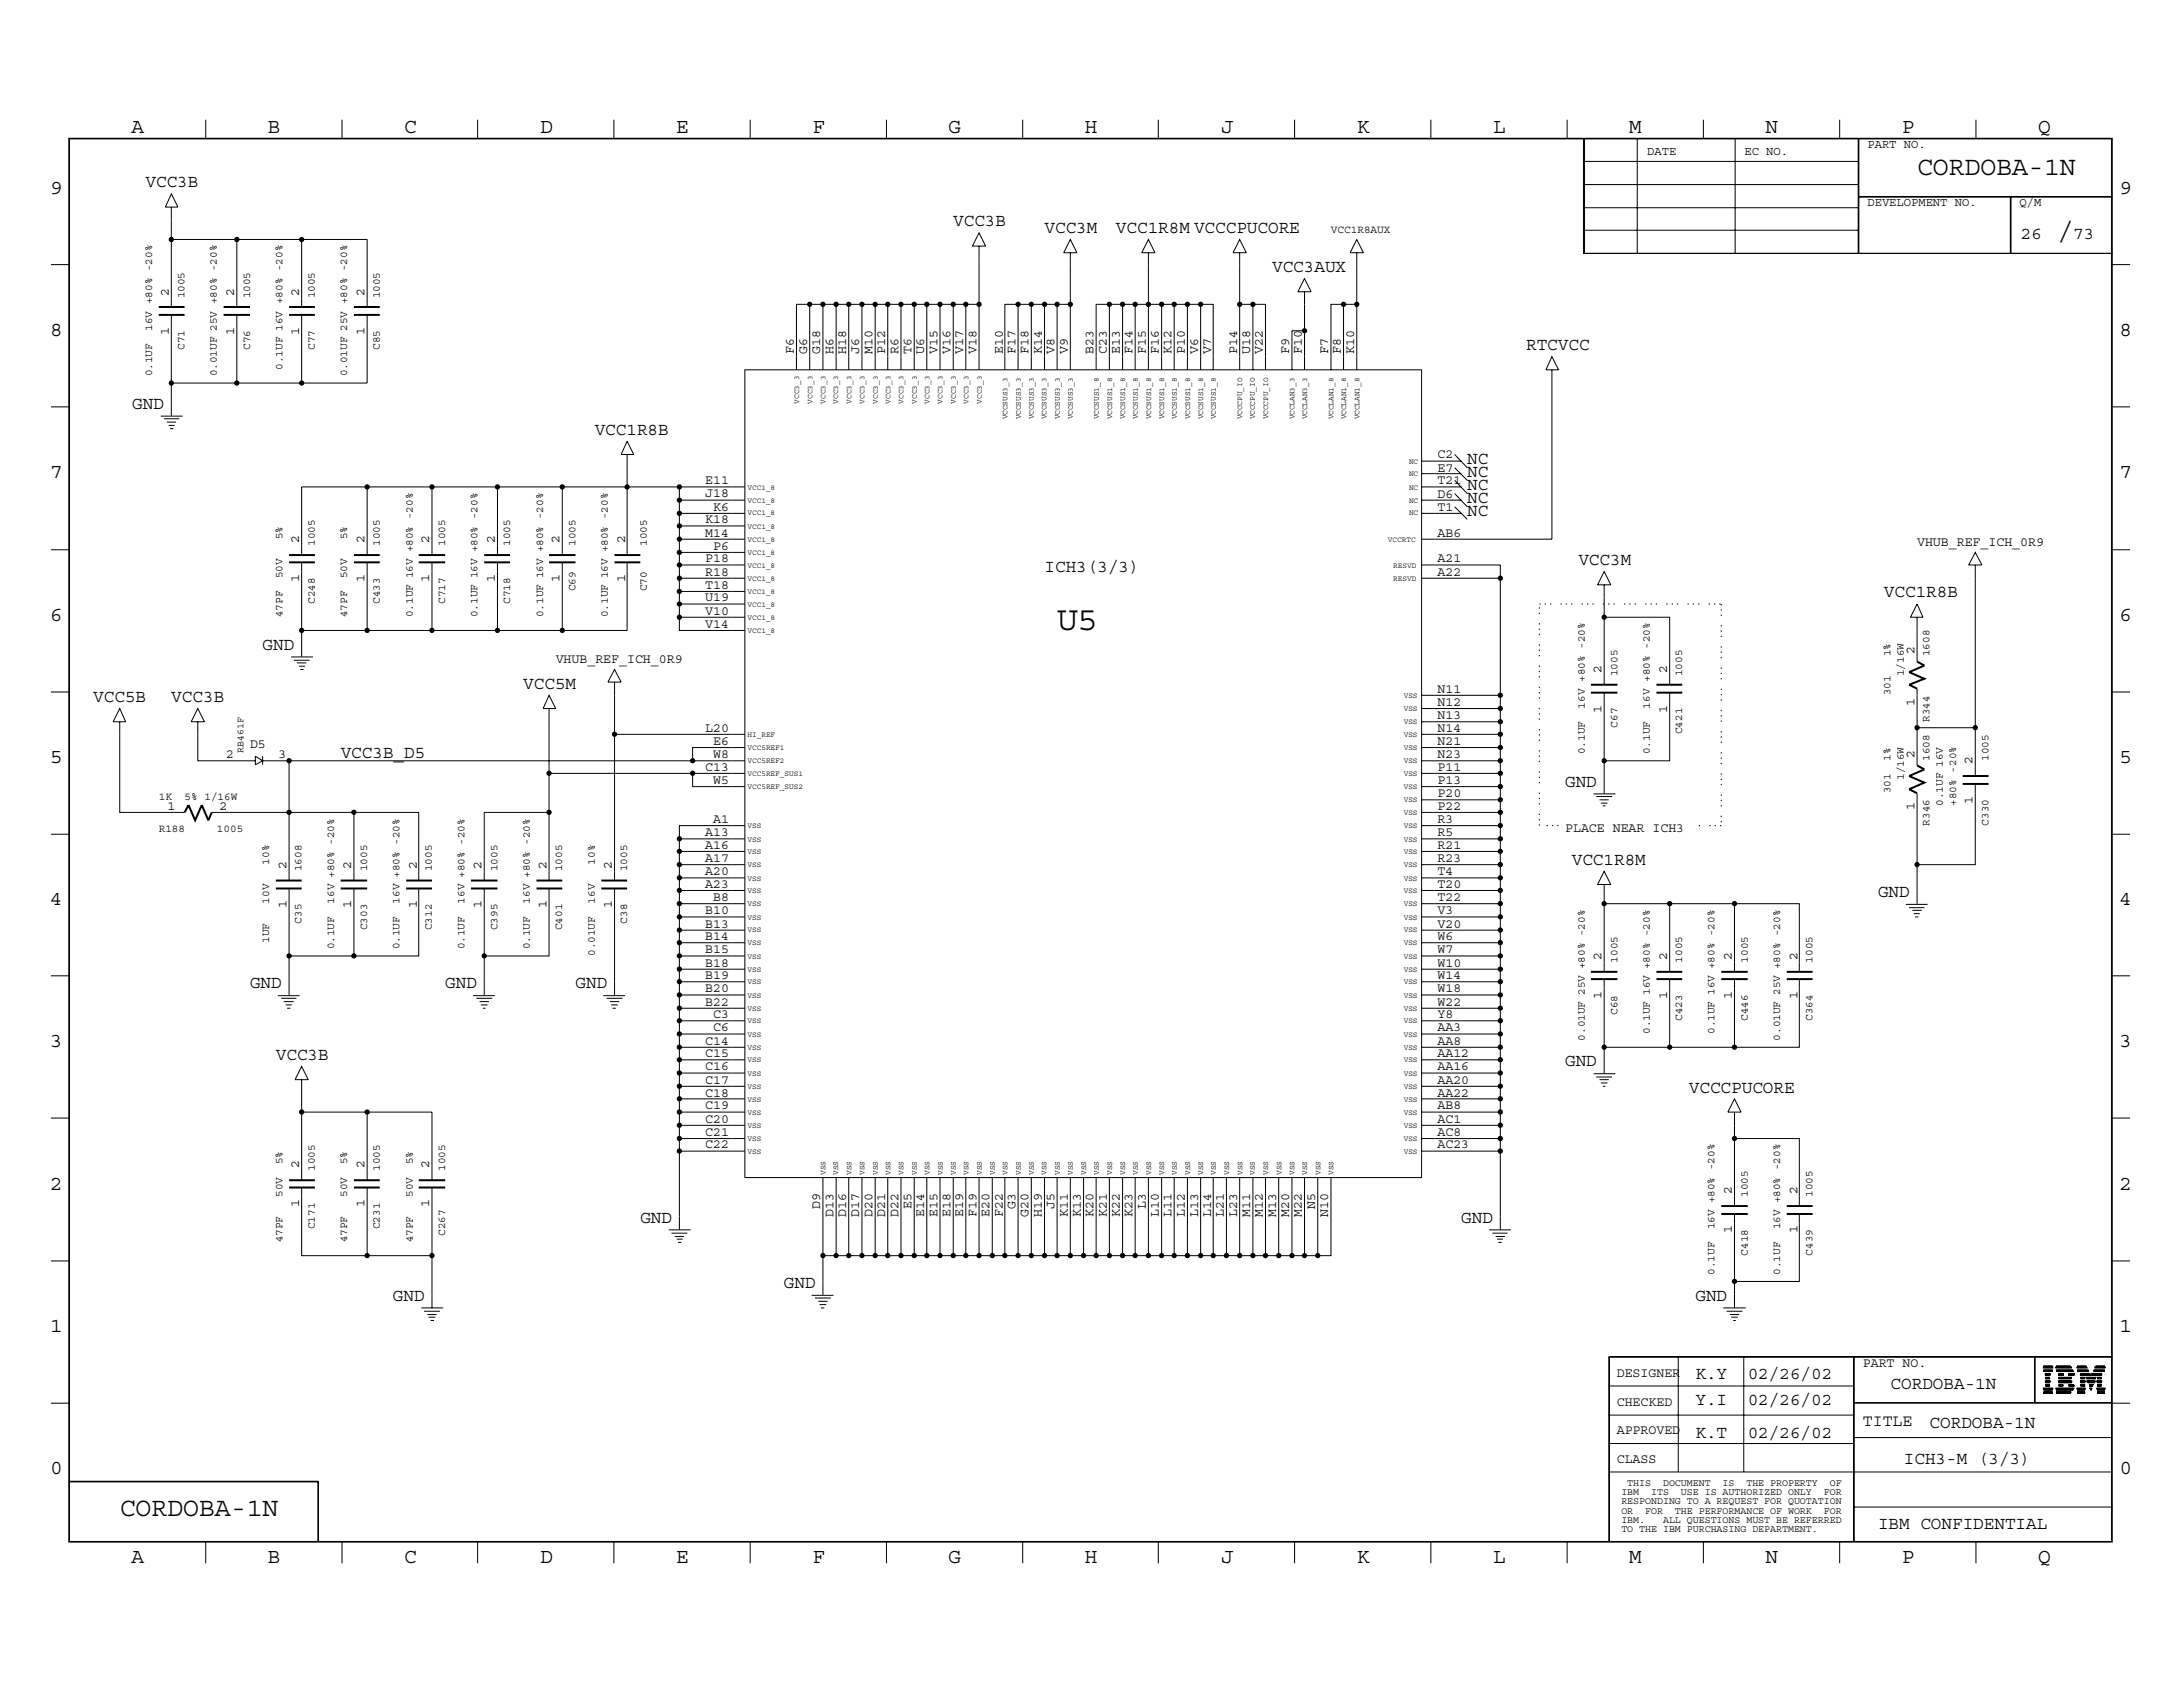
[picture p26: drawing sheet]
<svg xmlns="http://www.w3.org/2000/svg" width="279mm" height="216mm" viewBox="0 0 279 216" stroke-linecap="round" stroke-linejoin="round" font-family="sans-serif">
<defs><g id="words">
<text font-size="4.4" x="135.3" y="80.7">U5</text>
<g font-size="3.4">
<text x="245.4" y="22.4">CORDOBA-1N</text>
<text x="263.4" y="30.6">/</text>
<text x="15.3" y="194.1">CORDOBA-1N</text>
</g>
<g font-size="2.7">
<text x="16.8" y="17">A</text>
<text x="34.3" y="17">B</text>
<text x="51.7" y="17">C</text>
<text x="69.2" y="17">D</text>
<text x="86.5" y="17">E</text>
<text x="104" y="17">F</text>
<text x="121.4" y="17">G</text>
<text x="138.9" y="17">H</text>
<text x="156.3" y="17">J</text>
<text x="173.7" y="17">K</text>
<text x="191.1" y="17">L</text>
<text x="208.5" y="17">M</text>
<text x="226" y="17">N</text>
<text x="243.4" y="17">P</text>
<text x="260.9" y="17">Q</text>
<text x="6.4" y="24.8">9</text>
<text x="271.3" y="24.8">9</text>
<text x="6.4" y="43">8</text>
<text x="271.3" y="43">8</text>
<text x="6.4" y="61.2">7</text>
<text x="271.3" y="61.2">7</text>
<text x="6.4" y="79.4">6</text>
<text x="271.3" y="79.4">6</text>
<text x="6.4" y="97.6">5</text>
<text x="271.3" y="97.6">5</text>
<text x="6.4" y="115.8">4</text>
<text x="271.3" y="115.8">4</text>
<text x="6.4" y="134">3</text>
<text x="271.3" y="134">3</text>
<text x="6.4" y="152.2">2</text>
<text x="271.3" y="152.2">2</text>
<text x="6.4" y="170.4">1</text>
<text x="271.3" y="170.4">1</text>
<text x="6.4" y="188.6">0</text>
<text x="271.3" y="188.6">0</text>
<text x="16.8" y="200.1">A</text>
<text x="34.3" y="200.1">B</text>
<text x="51.7" y="200.1">C</text>
<text x="69.2" y="200.1">D</text>
<text x="86.5" y="200.1">E</text>
<text x="104" y="200.1">F</text>
<text x="121.4" y="200.1">G</text>
<text x="138.9" y="200.1">H</text>
<text x="156.3" y="200.1">J</text>
<text x="173.7" y="200.1">K</text>
<text x="191.1" y="200.1">L</text>
<text x="208.5" y="200.1">M</text>
<text x="226" y="200.1">N</text>
<text x="243.4" y="200.1">P</text>
<text x="260.9" y="200.1">Q</text>
</g>
<g font-size="2.3">
<text x="18.6" y="24">VCC3B</text>
<text x="122" y="29">VCC3B</text>
<text x="133.7" y="29.8">VCC3M</text>
<text x="142.8" y="29.8">VCC1R8M VCCCPUCORE</text>
<text x="162.8" y="34.8">VCC3AUX</text>
<text x="258.7" y="30.6">26</text>
<text x="265.3" y="30.6">73</text>
<text x="195.3" y="44.8">RTCVCC</text>
<text x="16.9" y="52.3">GND</text>
<text x="76.1" y="55.6">VCC1R8B</text>
<text x="187.8" y="59.4">NC</text>
<text x="187.8" y="61">NC</text>
<text x="187.8" y="64.4">NC</text>
<text x="187.8" y="62.7">NC</text>
<text x="187.8" y="66">NC</text>
<text x="133.7" y="73.2">ICH3(3/3)</text>
<text x="202" y="72.3">VCC3M</text>
<text x="241.1" y="76.5">VCC1R8B</text>
<text x="33.6" y="83.1">GND</text>
<text x="11.9" y="89.8">VCC5B</text>
<text x="21.9" y="89.8">VCC3B</text>
<text x="67" y="88.1">VCC5M</text>
<text x="43.6" y="97">VCC3B_D5</text>
<text x="200.3" y="100.7">GND</text>
<text x="201.2" y="110.7">VCC1R8M</text>
<text x="240.4" y="114.8">GND</text>
<text x="32" y="126.5">GND</text>
<text x="57" y="126.5">GND</text>
<text x="73.7" y="126.5">GND</text>
<text x="35.3" y="135.6">VCC3B</text>
<text x="200.3" y="136.5">GND</text>
<text x="216.2" y="139.9">VCCCPUCORE</text>
<text x="82" y="156.5">GND</text>
<text x="187" y="156.5">GND</text>
<text x="50.3" y="166.5">GND</text>
<text x="100.3" y="164.8">GND</text>
<text x="217" y="166.5">GND</text>
<text x="217" y="176.5">K.Y</text>
<text x="217" y="179.8">Y.I</text>
<text x="223.7" y="176.5">02/26/02</text>
<text x="223.7" y="179.8">02/26/02</text>
<text x="242" y="177.7">CORDOBA-1N</text>
<text x="217" y="184">K.T</text>
<text x="223.7" y="184">02/26/02</text>
<text x="247" y="182.7">CORDOBA-1N</text>
<text x="243.7" y="187.4">ICH3-M (3/3)</text>
<text x="240.4" y="195.7">IBM CONFIDENTIAL</text>
</g>
<text font-size="2.1" x="238.4" y="182.5">TITLE</text>
<g font-size="1.7">
<text x="21.6" y="37.8" transform="rotate(-90 21.6 37.8)">2</text>
<text x="30" y="37.8" transform="rotate(-90 30 37.8)">2</text>
<text x="38.3" y="37.8" transform="rotate(-90 38.3 37.8)">2</text>
<text x="46.7" y="37.8" transform="rotate(-90 46.7 37.8)">2</text>
<text x="21.6" y="42.8" transform="rotate(-90 21.6 42.8)">1</text>
<text x="30" y="42.8" transform="rotate(-90 30 42.8)">1</text>
<text x="38.3" y="42.8" transform="rotate(-90 38.3 42.8)">1</text>
<text x="46.7" y="42.8" transform="rotate(-90 46.7 42.8)">1</text>
<text x="101.6" y="45.3" transform="rotate(-90 101.6 45.3)">F6</text>
<text x="103.3" y="45.3" transform="rotate(-90 103.3 45.3)">G6</text>
<text x="105" y="45.3" transform="rotate(-90 105 45.3)">G18</text>
<text x="106.7" y="45.3" transform="rotate(-90 106.7 45.3)">H6</text>
<text x="108.3" y="45.3" transform="rotate(-90 108.3 45.3)">H18</text>
<text x="110" y="45.3" transform="rotate(-90 110 45.3)">J6</text>
<text x="111.7" y="45.3" transform="rotate(-90 111.7 45.3)">M10</text>
<text x="113.3" y="45.3" transform="rotate(-90 113.3 45.3)">P12</text>
<text x="115" y="45.3" transform="rotate(-90 115 45.3)">R6</text>
<text x="116.7" y="45.3" transform="rotate(-90 116.7 45.3)">T6</text>
<text x="118.3" y="45.3" transform="rotate(-90 118.3 45.3)">U6</text>
<text x="120" y="45.3" transform="rotate(-90 120 45.3)">V15</text>
<text x="121.7" y="45.3" transform="rotate(-90 121.7 45.3)">V16</text>
<text x="123.3" y="45.3" transform="rotate(-90 123.3 45.3)">V17</text>
<text x="125" y="45.3" transform="rotate(-90 125 45.3)">V18</text>
<text x="128.4" y="45.3" transform="rotate(-90 128.4 45.3)">E10</text>
<text x="130" y="45.3" transform="rotate(-90 130 45.3)">F17</text>
<text x="131.7" y="45.3" transform="rotate(-90 131.7 45.3)">F18</text>
<text x="133.3" y="45.3" transform="rotate(-90 133.3 45.3)">K14</text>
<text x="135" y="45.3" transform="rotate(-90 135 45.3)">V8</text>
<text x="136.7" y="45.3" transform="rotate(-90 136.7 45.3)">V9</text>
<text x="140" y="45.3" transform="rotate(-90 140 45.3)">B23</text>
<text x="141.6" y="45.3" transform="rotate(-90 141.6 45.3)">C23</text>
<text x="143.3" y="45.3" transform="rotate(-90 143.3 45.3)">E13</text>
<text x="144.9" y="45.3" transform="rotate(-90 144.9 45.3)">F14</text>
<text x="146.6" y="45.3" transform="rotate(-90 146.6 45.3)">F15</text>
<text x="148.3" y="45.3" transform="rotate(-90 148.3 45.3)">F16</text>
<text x="149.9" y="45.3" transform="rotate(-90 149.9 45.3)">K12</text>
<text x="151.6" y="45.3" transform="rotate(-90 151.6 45.3)">P10</text>
<text x="153.3" y="45.3" transform="rotate(-90 153.3 45.3)">V6</text>
<text x="155" y="45.3" transform="rotate(-90 155 45.3)">V7</text>
<text x="158.3" y="45.3" transform="rotate(-90 158.3 45.3)">P14</text>
<text x="160" y="45.3" transform="rotate(-90 160 45.3)">U18</text>
<text x="161.6" y="45.3" transform="rotate(-90 161.6 45.3)">V22</text>
<text x="165" y="45.3" transform="rotate(-90 165 45.3)">F9</text>
<text x="166.6" y="45.3" transform="rotate(-90 166.6 45.3)">F10</text>
<text x="170" y="45.3" transform="rotate(-90 170 45.3)">F7</text>
<text x="171.6" y="45.3" transform="rotate(-90 171.6 45.3)">F8</text>
<text x="173.3" y="45.3" transform="rotate(-90 173.3 45.3)">K10</text>
<text x="184" y="58.7">C2</text>
<text x="90.3" y="62">E11</text>
<text x="90.3" y="63.7">J18</text>
<text x="91.3" y="65.4">K6</text>
<text x="184" y="65.4">T1</text>
<text x="184" y="62">T21</text>
<text x="184" y="60.4">E7</text>
<text x="184" y="63.7">D6</text>
<text x="38.3" y="69.5" transform="rotate(-90 38.3 69.5)">2</text>
<text x="46.7" y="69.5" transform="rotate(-90 46.7 69.5)">2</text>
<text x="54.9" y="69.5" transform="rotate(-90 54.9 69.5)">2</text>
<text x="63.3" y="69.5" transform="rotate(-90 63.3 69.5)">2</text>
<text x="71.6" y="69.5" transform="rotate(-90 71.6 69.5)">2</text>
<text x="80" y="69.5" transform="rotate(-90 80 69.5)">2</text>
<text x="90.3" y="72">P18</text>
<text x="90.3" y="68.7">M14</text>
<text x="90.3" y="67">K18</text>
<text x="91.3" y="70.4">P6</text>
<text x="184" y="72">A21</text>
<text x="184" y="68.7">AB6</text>
<text x="245.4" y="69.8">VHUB_REF_ICH_0R9</text>
<text x="38.3" y="74.5" transform="rotate(-90 38.3 74.5)">1</text>
<text x="46.7" y="74.5" transform="rotate(-90 46.7 74.5)">1</text>
<text x="54.9" y="74.5" transform="rotate(-90 54.9 74.5)">1</text>
<text x="63.3" y="74.5" transform="rotate(-90 63.3 74.5)">1</text>
<text x="71.6" y="74.5" transform="rotate(-90 71.6 74.5)">1</text>
<text x="80" y="74.5" transform="rotate(-90 80 74.5)">1</text>
<text x="90.3" y="73.7">R18</text>
<text x="90.3" y="75.4">T18</text>
<text x="90.3" y="77">U19</text>
<text x="184" y="73.7">A22</text>
<text x="90.3" y="80.3">V14</text>
<text x="90.3" y="78.7">V10</text>
<text x="245" y="83.7" transform="rotate(-90 245 83.7)">2</text>
<text x="71.1" y="84.8">VHUB_REF_ICH_0R9</text>
<text x="184" y="88.6">N11</text>
<text x="205" y="86.2" transform="rotate(-90 205 86.2)">2</text>
<text x="213.4" y="86.2" transform="rotate(-90 213.4 86.2)">2</text>
<text x="32" y="95.7">D5</text>
<text x="90.3" y="93.6">L20</text>
<text x="91.3" y="95.3">E6</text>
<text x="184" y="95.3">N21</text>
<text x="184" y="92">N13</text>
<text x="184" y="90.3">N12</text>
<text x="184" y="93.6">N14</text>
<text x="205" y="91.2" transform="rotate(-90 205 91.2)">1</text>
<text x="213.4" y="91.2" transform="rotate(-90 213.4 91.2)">1</text>
<text x="245" y="90.3" transform="rotate(-90 245 90.3)">1</text>
<text x="29" y="97">2</text>
<text x="35.6" y="97">3</text>
<text x="90.3" y="98.6">C13</text>
<text x="91.3" y="100.3">W5</text>
<text x="91.3" y="97">W8</text>
<text x="184" y="97">N23</text>
<text x="184" y="98.6">P11</text>
<text x="184" y="100.3">P13</text>
<text x="245" y="97" transform="rotate(-90 245 97)">2</text>
<text x="252.5" y="97.8" transform="rotate(-90 252.5 97.8)">2</text>
<text x="21.4" y="103.6">1</text>
<text x="28.1" y="103.6">2</text>
<text x="90.3" y="107">A13</text>
<text x="91.3" y="105.3">A1</text>
<text x="184" y="105.3">R3</text>
<text x="184" y="107">R5</text>
<text x="184" y="103.6">P22</text>
<text x="184" y="102">P20</text>
<text x="200.3" y="106.5">PLACE NEAR ICH3</text>
<text x="245" y="103.7" transform="rotate(-90 245 103.7)">1</text>
<text x="252.5" y="102.9" transform="rotate(-90 252.5 102.9)">1</text>
<text x="36.7" y="111.2" transform="rotate(-90 36.7 111.2)">2</text>
<text x="45" y="111.2" transform="rotate(-90 45 111.2)">2</text>
<text x="53.3" y="111.2" transform="rotate(-90 53.3 111.2)">2</text>
<text x="61.6" y="111.2" transform="rotate(-90 61.6 111.2)">2</text>
<text x="69.9" y="111.2" transform="rotate(-90 69.9 111.2)">2</text>
<text x="78.3" y="111.2" transform="rotate(-90 78.3 111.2)">2</text>
<text x="90.3" y="113.7">A23</text>
<text x="90.3" y="110.3">A17</text>
<text x="90.3" y="108.6">A16</text>
<text x="90.3" y="112">A20</text>
<text x="184" y="112">T4</text>
<text x="184" y="108.6">R21</text>
<text x="184" y="110.3">R23</text>
<text x="184" y="113.7">T20</text>
<text x="36.7" y="116.2" transform="rotate(-90 36.7 116.2)">1</text>
<text x="45" y="116.2" transform="rotate(-90 45 116.2)">1</text>
<text x="53.3" y="116.2" transform="rotate(-90 53.3 116.2)">1</text>
<text x="61.6" y="116.2" transform="rotate(-90 61.6 116.2)">1</text>
<text x="69.9" y="116.2" transform="rotate(-90 69.9 116.2)">1</text>
<text x="78.3" y="116.2" transform="rotate(-90 78.3 116.2)">1</text>
<text x="90.3" y="117">B10</text>
<text x="90.3" y="118.7">B13</text>
<text x="91.3" y="115.3">B8</text>
<text x="184" y="117">V3</text>
<text x="184" y="118.7">V20</text>
<text x="184" y="115.3">T22</text>
<text x="90.3" y="120.3">B14</text>
<text x="90.3" y="123.7">B18</text>
<text x="90.3" y="122">B15</text>
<text x="90.3" y="125.3">B19</text>
<text x="184" y="120.3">W6</text>
<text x="184" y="122">W7</text>
<text x="184" y="123.7">W10</text>
<text x="184" y="125.3">W14</text>
<text x="205" y="122.9" transform="rotate(-90 205 122.9)">2</text>
<text x="213.4" y="122.9" transform="rotate(-90 213.4 122.9)">2</text>
<text x="221.7" y="122.9" transform="rotate(-90 221.7 122.9)">2</text>
<text x="230" y="122.9" transform="rotate(-90 230 122.9)">2</text>
<text x="90.3" y="128.7">B22</text>
<text x="90.3" y="127">B20</text>
<text x="91.3" y="132">C6</text>
<text x="91.3" y="130.3">C3</text>
<text x="184" y="128.7">W22</text>
<text x="184" y="132">AA3</text>
<text x="184" y="130.3">Y8</text>
<text x="184" y="127">W18</text>
<text x="205" y="127.8" transform="rotate(-90 205 127.8)">1</text>
<text x="213.4" y="127.8" transform="rotate(-90 213.4 127.8)">1</text>
<text x="221.7" y="127.8" transform="rotate(-90 221.7 127.8)">1</text>
<text x="230" y="127.8" transform="rotate(-90 230 127.8)">1</text>
<text x="90.3" y="135.3">C15</text>
<text x="90.3" y="133.7">C14</text>
<text x="90.3" y="137">C16</text>
<text x="184" y="133.7">AA8</text>
<text x="184" y="135.3">AA12</text>
<text x="184" y="137">AA16</text>
<text x="90.3" y="138.7">C17</text>
<text x="90.3" y="142">C19</text>
<text x="90.3" y="140.4">C18</text>
<text x="90.3" y="143.7">C20</text>
<text x="184" y="140.4">AA22</text>
<text x="184" y="143.7">AC1</text>
<text x="184" y="138.7">AA20</text>
<text x="184" y="142">AB8</text>
<text x="38.3" y="149.5" transform="rotate(-90 38.3 149.5)">2</text>
<text x="46.7" y="149.5" transform="rotate(-90 46.7 149.5)">2</text>
<text x="54.9" y="149.5" transform="rotate(-90 54.9 149.5)">2</text>
<text x="90.3" y="145.4">C21</text>
<text x="90.3" y="147">C22</text>
<text x="184" y="147">AC23</text>
<text x="184" y="145.4">AC8</text>
<text x="38.3" y="154.5" transform="rotate(-90 38.3 154.5)">1</text>
<text x="46.7" y="154.5" transform="rotate(-90 46.7 154.5)">1</text>
<text x="54.9" y="154.5" transform="rotate(-90 54.9 154.5)">1</text>
<text x="105" y="154.7" transform="rotate(-90 105 154.7)">D9</text>
<text x="106.7" y="155.7" transform="rotate(-90 106.7 155.7)">D13</text>
<text x="108.3" y="155.7" transform="rotate(-90 108.3 155.7)">D16</text>
<text x="110" y="155.7" transform="rotate(-90 110 155.7)">D17</text>
<text x="111.7" y="155.7" transform="rotate(-90 111.7 155.7)">D20</text>
<text x="113.3" y="155.7" transform="rotate(-90 113.3 155.7)">D21</text>
<text x="115" y="155.7" transform="rotate(-90 115 155.7)">D22</text>
<text x="116.7" y="154.7" transform="rotate(-90 116.7 154.7)">E5</text>
<text x="118.3" y="155.7" transform="rotate(-90 118.3 155.7)">E14</text>
<text x="120" y="155.7" transform="rotate(-90 120 155.7)">E15</text>
<text x="121.7" y="155.7" transform="rotate(-90 121.7 155.7)">E18</text>
<text x="123.3" y="155.7" transform="rotate(-90 123.3 155.7)">E19</text>
<text x="125" y="155.7" transform="rotate(-90 125 155.7)">F19</text>
<text x="126.7" y="155.7" transform="rotate(-90 126.7 155.7)">E20</text>
<text x="128.4" y="155.7" transform="rotate(-90 128.4 155.7)">F22</text>
<text x="130" y="154.7" transform="rotate(-90 130 154.7)">G3</text>
<text x="131.7" y="155.7" transform="rotate(-90 131.7 155.7)">G20</text>
<text x="133.3" y="155.7" transform="rotate(-90 133.3 155.7)">H19</text>
<text x="135" y="154.7" transform="rotate(-90 135 154.7)">J5</text>
<text x="136.7" y="155.7" transform="rotate(-90 136.7 155.7)">K11</text>
<text x="138.3" y="155.7" transform="rotate(-90 138.3 155.7)">K13</text>
<text x="140" y="155.7" transform="rotate(-90 140 155.7)">K20</text>
<text x="141.6" y="155.7" transform="rotate(-90 141.6 155.7)">K21</text>
<text x="143.3" y="155.7" transform="rotate(-90 143.3 155.7)">K22</text>
<text x="144.9" y="155.7" transform="rotate(-90 144.9 155.7)">K23</text>
<text x="146.6" y="154.7" transform="rotate(-90 146.6 154.7)">L3</text>
<text x="148.3" y="155.7" transform="rotate(-90 148.3 155.7)">L10</text>
<text x="149.9" y="155.7" transform="rotate(-90 149.9 155.7)">L11</text>
<text x="151.6" y="155.7" transform="rotate(-90 151.6 155.7)">L12</text>
<text x="153.3" y="155.7" transform="rotate(-90 153.3 155.7)">L13</text>
<text x="155" y="155.7" transform="rotate(-90 155 155.7)">L14</text>
<text x="156.6" y="155.7" transform="rotate(-90 156.6 155.7)">L21</text>
<text x="158.3" y="155.7" transform="rotate(-90 158.3 155.7)">L23</text>
<text x="160" y="155.7" transform="rotate(-90 160 155.7)">M11</text>
<text x="161.6" y="155.7" transform="rotate(-90 161.6 155.7)">M12</text>
<text x="163.3" y="155.7" transform="rotate(-90 163.3 155.7)">M13</text>
<text x="165" y="155.7" transform="rotate(-90 165 155.7)">M20</text>
<text x="166.6" y="155.7" transform="rotate(-90 166.6 155.7)">M22</text>
<text x="168.3" y="154.7" transform="rotate(-90 168.3 154.7)">N5</text>
<text x="170" y="155.7" transform="rotate(-90 170 155.7)">N10</text>
<text x="221.7" y="152.8" transform="rotate(-90 221.7 152.8)">2</text>
<text x="230" y="152.8" transform="rotate(-90 230 152.8)">2</text>
<text x="221.7" y="157.8" transform="rotate(-90 221.7 157.8)">1</text>
<text x="230" y="157.8" transform="rotate(-90 230 157.8)">1</text>
<text x="206.9" y="176.3">DESIGNER</text>
<text x="206.9" y="179.9">CHECKED</text>
<text x="238.4" y="175">PART NO.</text>
<text x="206.9" y="183.6">APPROVED</text>
<text x="206.9" y="187.3">CLASS</text>
</g>
<g font-size="1.6">
<text x="210.8" y="19.8">DATE</text>
<text x="223.3" y="19.8">EC NO.</text>
<text x="239" y="18.9">PART NO.</text>
<text x="239" y="26.4">DEVELOPMENT NO.</text>
<text x="258.5" y="26.4">Q/M</text>
</g>
<g font-size="1.4">
<text x="170.3" y="29.8">VCC1R8AUX</text>
<text x="23.6" y="38.2" transform="rotate(-90 23.6 38.2)">1005</text>
<text x="32" y="38.2" transform="rotate(-90 32 38.2)">1005</text>
<text x="40.3" y="38.2" transform="rotate(-90 40.3 38.2)">1005</text>
<text x="48.6" y="38.2" transform="rotate(-90 48.6 38.2)">1005</text>
<text x="19.5" y="42.3" transform="rotate(-90 19.5 42.3)">16V +80% -20%</text>
<text x="23.6" y="44.8" transform="rotate(-90 23.6 44.8)">C71</text>
<text x="32" y="44.8" transform="rotate(-90 32 44.8)">C76</text>
<text x="36.2" y="47.3" transform="rotate(-90 36.2 47.3)">0.1UF 16V +80% -20%</text>
<text x="40.3" y="44.8" transform="rotate(-90 40.3 44.8)">C77</text>
<text x="48.6" y="44.8" transform="rotate(-90 48.6 44.8)">C85</text>
<text x="19.5" y="48.2" transform="rotate(-90 19.5 48.2)">0.1UF</text>
<text x="27.8" y="48.2" transform="rotate(-90 27.8 48.2)">0.01UF 25V +80% -20%</text>
<text x="44.4" y="48.2" transform="rotate(-90 44.4 48.2)">0.01UF 25V +80% -20%</text>
<text x="36.2" y="69" transform="rotate(-90 36.2 69)">5%</text>
<text x="40.3" y="69.9" transform="rotate(-90 40.3 69.9)">1005</text>
<text x="44.4" y="69" transform="rotate(-90 44.4 69)">5%</text>
<text x="48.6" y="69.9" transform="rotate(-90 48.6 69.9)">1005</text>
<text x="57" y="69.9" transform="rotate(-90 57 69.9)">1005</text>
<text x="65.3" y="69.9" transform="rotate(-90 65.3 69.9)">1005</text>
<text x="73.7" y="69.9" transform="rotate(-90 73.7 69.9)">1005</text>
<text x="82.8" y="69.9" transform="rotate(-90 82.8 69.9)">1005</text>
<text x="36.2" y="74" transform="rotate(-90 36.2 74)">50V</text>
<text x="40.3" y="77.3" transform="rotate(-90 40.3 77.3)">C248</text>
<text x="44.4" y="74" transform="rotate(-90 44.4 74)">50V</text>
<text x="48.6" y="77.3" transform="rotate(-90 48.6 77.3)">C433</text>
<text x="57" y="77.3" transform="rotate(-90 57 77.3)">C717</text>
<text x="65.3" y="77.3" transform="rotate(-90 65.3 77.3)">C718</text>
<text x="73.7" y="75.7" transform="rotate(-90 73.7 75.7)">C69</text>
<text x="82.8" y="75.7" transform="rotate(-90 82.8 75.7)">C70</text>
<text x="36.2" y="79" transform="rotate(-90 36.2 79)">47PF</text>
<text x="44.4" y="79" transform="rotate(-90 44.4 79)">47PF</text>
<text x="52.8" y="79" transform="rotate(-90 52.8 79)">0.1UF 16V +80% -20%</text>
<text x="61.1" y="79" transform="rotate(-90 61.1 79)">0.1UF 16V +80% -20%</text>
<text x="69.5" y="79" transform="rotate(-90 69.5 79)">0.1UF 16V +80% -20%</text>
<text x="77.8" y="79" transform="rotate(-90 77.8 79)">0.1UF 16V +80% -20%</text>
<text x="242" y="84" transform="rotate(-90 242 84)">1%</text>
<text x="247" y="84" transform="rotate(-90 247 84)">1608</text>
<text x="207" y="86.5" transform="rotate(-90 207 86.5)">1005</text>
<text x="215.3" y="86.5" transform="rotate(-90 215.3 86.5)">1005</text>
<text x="242" y="89" transform="rotate(-90 242 89)">301</text>
<text x="243.7" y="86.5" transform="rotate(-90 243.7 86.5)">1/16W</text>
<text x="202.9" y="90.7" transform="rotate(-90 202.9 90.7)">16V +80% -20%</text>
<text x="207" y="93.1" transform="rotate(-90 207 93.1)">C67</text>
<text x="211.2" y="90.7" transform="rotate(-90 211.2 90.7)">16V +80% -20%</text>
<text x="215.3" y="94" transform="rotate(-90 215.3 94)">C421</text>
<text x="247" y="92.4" transform="rotate(-90 247 92.4)">R344</text>
<text x="202.9" y="96.5" transform="rotate(-90 202.9 96.5)">0.1UF</text>
<text x="211.2" y="96.5" transform="rotate(-90 211.2 96.5)">0.1UF</text>
<text x="242" y="101.5" transform="rotate(-90 242 101.5)">301</text>
<text x="242" y="97.4" transform="rotate(-90 242 97.4)">1%</text>
<text x="243.7" y="99.8" transform="rotate(-90 243.7 99.8)">1/16W</text>
<text x="247" y="97.4" transform="rotate(-90 247 97.4)">1608</text>
<text x="254.5" y="97.4" transform="rotate(-90 254.5 97.4)">1005</text>
<text x="20.3" y="102.4">1K</text>
<text x="20.3" y="106.5">R188</text>
<text x="23.6" y="102.4">5% 1/16W</text>
<text x="27.8" y="106.5">1005</text>
<text x="247" y="105.7" transform="rotate(-90 247 105.7)">R346</text>
<text x="248.7" y="103.1" transform="rotate(-90 248.7 103.1)">0.1UF 16V</text>
<text x="250.4" y="103.1" transform="rotate(-90 250.4 103.1)">+80% -20%</text>
<text x="254.5" y="105.7" transform="rotate(-90 254.5 105.7)">C330</text>
<text x="34.5" y="110.7" transform="rotate(-90 34.5 110.7)">10%</text>
<text x="38.6" y="111.5" transform="rotate(-90 38.6 111.5)">1608</text>
<text x="47" y="111.5" transform="rotate(-90 47 111.5)">1005</text>
<text x="55.3" y="111.5" transform="rotate(-90 55.3 111.5)">1005</text>
<text x="63.7" y="111.5" transform="rotate(-90 63.7 111.5)">1005</text>
<text x="72" y="111.5" transform="rotate(-90 72 111.5)">1005</text>
<text x="76.1" y="110.7" transform="rotate(-90 76.1 110.7)">10%</text>
<text x="80.3" y="111.5" transform="rotate(-90 80.3 111.5)">1005</text>
<text x="34.5" y="115.7" transform="rotate(-90 34.5 115.7)">10V</text>
<text x="38.6" y="118.2" transform="rotate(-90 38.6 118.2)">C35</text>
<text x="42.8" y="115.7" transform="rotate(-90 42.8 115.7)">16V +80% -20%</text>
<text x="47" y="119" transform="rotate(-90 47 119)">C303</text>
<text x="51.1" y="115.7" transform="rotate(-90 51.1 115.7)">16V +80% -20%</text>
<text x="55.3" y="119" transform="rotate(-90 55.3 119)">C312</text>
<text x="59.4" y="115.7" transform="rotate(-90 59.4 115.7)">16V +80% -20%</text>
<text x="63.7" y="119" transform="rotate(-90 63.7 119)">C395</text>
<text x="67.8" y="115.7" transform="rotate(-90 67.8 115.7)">16V +80% -20%</text>
<text x="72" y="119" transform="rotate(-90 72 119)">C401</text>
<text x="76.1" y="115.7" transform="rotate(-90 76.1 115.7)">16V</text>
<text x="80.3" y="118.2" transform="rotate(-90 80.3 118.2)">C38</text>
<text x="34.5" y="120.6" transform="rotate(-90 34.5 120.6)">1UF</text>
<text x="42.8" y="121.5" transform="rotate(-90 42.8 121.5)">0.1UF</text>
<text x="51.1" y="121.5" transform="rotate(-90 51.1 121.5)">0.1UF</text>
<text x="59.4" y="121.5" transform="rotate(-90 59.4 121.5)">0.1UF</text>
<text x="67.8" y="121.5" transform="rotate(-90 67.8 121.5)">0.1UF</text>
<text x="76.1" y="122.3" transform="rotate(-90 76.1 122.3)">0.01UF</text>
<text x="207" y="123.2" transform="rotate(-90 207 123.2)">1005</text>
<text x="215.3" y="123.2" transform="rotate(-90 215.3 123.2)">1005</text>
<text x="223.7" y="123.2" transform="rotate(-90 223.7 123.2)">1005</text>
<text x="232" y="123.2" transform="rotate(-90 232 123.2)">1005</text>
<text x="207" y="129.9" transform="rotate(-90 207 129.9)">C68</text>
<text x="215.3" y="130.6" transform="rotate(-90 215.3 130.6)">C423</text>
<text x="223.7" y="130.6" transform="rotate(-90 223.7 130.6)">C446</text>
<text x="232" y="130.6" transform="rotate(-90 232 130.6)">C364</text>
<text x="202.9" y="133.2" transform="rotate(-90 202.9 133.2)">0.01UF 25V +80% -20%</text>
<text x="211.2" y="132.3" transform="rotate(-90 211.2 132.3)">0.1UF 16V +80% -20%</text>
<text x="219.5" y="132.3" transform="rotate(-90 219.5 132.3)">0.1UF 16V +80% -20%</text>
<text x="227.8" y="133.2" transform="rotate(-90 227.8 133.2)">0.01UF 25V +80% -20%</text>
<text x="36.2" y="149" transform="rotate(-90 36.2 149)">5%</text>
<text x="40.3" y="149.9" transform="rotate(-90 40.3 149.9)">1005</text>
<text x="44.4" y="149" transform="rotate(-90 44.4 149)">5%</text>
<text x="48.6" y="149.9" transform="rotate(-90 48.6 149.9)">1005</text>
<text x="52.8" y="149" transform="rotate(-90 52.8 149)">5%</text>
<text x="57" y="149.9" transform="rotate(-90 57 149.9)">1005</text>
<text x="36.2" y="153.2" transform="rotate(-90 36.2 153.2)">50V</text>
<text x="44.4" y="153.2" transform="rotate(-90 44.4 153.2)">50V</text>
<text x="52.8" y="153.2" transform="rotate(-90 52.8 153.2)">50V</text>
<text x="223.7" y="153.2" transform="rotate(-90 223.7 153.2)">1005</text>
<text x="232" y="153.2" transform="rotate(-90 232 153.2)">1005</text>
<text x="36.2" y="159" transform="rotate(-90 36.2 159)">47PF</text>
<text x="40.3" y="157.3" transform="rotate(-90 40.3 157.3)">C171</text>
<text x="44.4" y="159" transform="rotate(-90 44.4 159)">47PF</text>
<text x="48.6" y="157.3" transform="rotate(-90 48.6 157.3)">C231</text>
<text x="52.8" y="159" transform="rotate(-90 52.8 159)">47PF</text>
<text x="57" y="158.2" transform="rotate(-90 57 158.2)">C267</text>
<text x="219.5" y="157.3" transform="rotate(-90 219.5 157.3)">16V +80% -20%</text>
<text x="223.7" y="160.7" transform="rotate(-90 223.7 160.7)">C418</text>
<text x="227.8" y="157.3" transform="rotate(-90 227.8 157.3)">16V +80% -20%</text>
<text x="232" y="160.7" transform="rotate(-90 232 160.7)">C439</text>
<text x="219.5" y="163.2" transform="rotate(-90 219.5 163.2)">0.1UF</text>
<text x="227.8" y="163.2" transform="rotate(-90 227.8 163.2)">0.1UF</text>
</g>
<g font-size="1.3">
<text x="31.2" y="96.4" transform="rotate(-90 31.2 96.4)">RB461F</text>
<text x="207.5" y="191.3">IBM</text>
<text x="208.3" y="190.2">THIS</text>
<text x="211.3" y="191.3">ITS</text>
<text x="212.9" y="190.2">DOCUMENT</text>
<text x="215.1" y="191.3">USE IS AUTHORIZED ONLY</text>
<text x="220.5" y="190.2">IS</text>
<text x="223.5" y="190.2">THE PROPERTY</text>
<text x="233.4" y="191.3">FOR</text>
<text x="234.2" y="190.2">OF</text>
<text x="207.5" y="192.5">RESPONDING TO A REQUEST FOR QUOTATION</text>
<text x="207.5" y="193.7">OR</text>
<text x="207.5" y="194.9">IBM.</text>
<text x="207.5" y="196.1">TO THE IBM PURCHASING DEPARTMENT.</text>
<text x="210.6" y="193.7">FOR</text>
<text x="212.9" y="194.9">ALL QUESTIONS MUST BE REFERRED</text>
<text x="214.4" y="193.7">THE PERFORMANCE OF WORK</text>
<text x="233.4" y="193.7">FOR</text>
</g>
<g font-size="1">
<text x="102.3" y="51.6" transform="rotate(-90 102.3 51.6)">VCC3_3</text>
<text x="104" y="51.6" transform="rotate(-90 104 51.6)">VCC3_3</text>
<text x="105.7" y="51.6" transform="rotate(-90 105.7 51.6)">VCC3_3</text>
<text x="107.3" y="51.6" transform="rotate(-90 107.3 51.6)">VCC3_3</text>
<text x="109" y="51.6" transform="rotate(-90 109 51.6)">VCC3_3</text>
<text x="110.7" y="51.6" transform="rotate(-90 110.7 51.6)">VCC3_3</text>
<text x="112.4" y="51.6" transform="rotate(-90 112.4 51.6)">VCC3_3</text>
<text x="114" y="51.6" transform="rotate(-90 114 51.6)">VCC3_3</text>
<text x="115.7" y="51.6" transform="rotate(-90 115.7 51.6)">VCC3_3</text>
<text x="117.3" y="51.6" transform="rotate(-90 117.3 51.6)">VCC3_3</text>
<text x="119" y="51.6" transform="rotate(-90 119 51.6)">VCC3_3</text>
<text x="120.6" y="51.6" transform="rotate(-90 120.6 51.6)">VCC3_3</text>
<text x="122.3" y="51.6" transform="rotate(-90 122.3 51.6)">VCC3_3</text>
<text x="124" y="51.6" transform="rotate(-90 124 51.6)">VCC3_3</text>
<text x="125.6" y="51.6" transform="rotate(-90 125.6 51.6)">VCC3_3</text>
<text x="128.9" y="53.7" transform="rotate(-90 128.9 53.7)">VCCSUS3_3</text>
<text x="130.6" y="53.7" transform="rotate(-90 130.6 53.7)">VCCSUS3_3</text>
<text x="132.3" y="53.7" transform="rotate(-90 132.3 53.7)">VCCSUS3_3</text>
<text x="133.9" y="53.7" transform="rotate(-90 133.9 53.7)">VCCSUS3_3</text>
<text x="135.6" y="53.7" transform="rotate(-90 135.6 53.7)">VCCSUS3_3</text>
<text x="137.3" y="53.7" transform="rotate(-90 137.3 53.7)">VCCSUS3_3</text>
<text x="140.6" y="53.7" transform="rotate(-90 140.6 53.7)">VCCSUS1_8</text>
<text x="142.3" y="53.7" transform="rotate(-90 142.3 53.7)">VCCSUS1_8</text>
<text x="144" y="53.7" transform="rotate(-90 144 53.7)">VCCSUS1_8</text>
<text x="145.6" y="53.7" transform="rotate(-90 145.6 53.7)">VCCSUS1_8</text>
<text x="147.3" y="53.7" transform="rotate(-90 147.3 53.7)">VCCSUS1_8</text>
<text x="149" y="53.7" transform="rotate(-90 149 53.7)">VCCSUS1_8</text>
<text x="150.6" y="53.7" transform="rotate(-90 150.6 53.7)">VCCSUS1_8</text>
<text x="152.3" y="53.7" transform="rotate(-90 152.3 53.7)">VCCSUS1_8</text>
<text x="154" y="53.7" transform="rotate(-90 154 53.7)">VCCSUS1_8</text>
<text x="155.6" y="53.7" transform="rotate(-90 155.6 53.7)">VCCSUS1_8</text>
<text x="159" y="53.7" transform="rotate(-90 159 53.7)">VCCCPU_IO</text>
<text x="160.6" y="53.7" transform="rotate(-90 160.6 53.7)">VCCCPU_IO</text>
<text x="162.3" y="53.7" transform="rotate(-90 162.3 53.7)">VCCCPU_IO</text>
<text x="165.7" y="53.7" transform="rotate(-90 165.7 53.7)">VCCLAN3_3</text>
<text x="167.3" y="53.7" transform="rotate(-90 167.3 53.7)">VCCLAN3_3</text>
<text x="170.7" y="53.7" transform="rotate(-90 170.7 53.7)">VCCLAN1_8</text>
<text x="172.3" y="53.7" transform="rotate(-90 172.3 53.7)">VCCLAN1_8</text>
<text x="174" y="53.7" transform="rotate(-90 174 53.7)">VCCLAN1_8</text>
<text x="180.3" y="59.4">NC</text>
<text x="95.7" y="66">VCC1_8</text>
<text x="95.7" y="64.3">VCC1_8</text>
<text x="95.7" y="62.7">VCC1_8</text>
<text x="180.3" y="66">NC</text>
<text x="180.3" y="64.3">NC</text>
<text x="180.3" y="62.7">NC</text>
<text x="180.3" y="61">NC</text>
<text x="95.7" y="71">VCC1_8</text>
<text x="95.7" y="69.3">VCC1_8</text>
<text x="95.7" y="67.6">VCC1_8</text>
<text x="177.6" y="69.3">VCCRTC</text>
<text x="95.7" y="77.6">VCC1_8</text>
<text x="95.7" y="76">VCC1_8</text>
<text x="95.7" y="74.3">VCC1_8</text>
<text x="95.7" y="72.6">VCC1_8</text>
<text x="178.3" y="74.3">RESVD</text>
<text x="178.3" y="72.6">RESVD</text>
<text x="95.7" y="81">VCC1_8</text>
<text x="95.7" y="79.3">VCC1_8</text>
<text x="179.7" y="89.3">VSS</text>
<text x="95.7" y="94.3">HI_REF</text>
<text x="179.7" y="94.3">VSS</text>
<text x="179.7" y="92.6">VSS</text>
<text x="179.7" y="91">VSS</text>
<text x="95.7" y="101">VCC5REF_SUS2</text>
<text x="95.7" y="99.3">VCC5REF_SUS1</text>
<text x="95.7" y="97.7">VCC5REF2</text>
<text x="95.7" y="96">VCC5REF1</text>
<text x="179.7" y="101">VSS</text>
<text x="179.7" y="99.3">VSS</text>
<text x="179.7" y="97.7">VSS</text>
<text x="179.7" y="96">VSS</text>
<text x="95.7" y="107.7">VSS</text>
<text x="95.7" y="106">VSS</text>
<text x="179.7" y="107.7">VSS</text>
<text x="179.7" y="106">VSS</text>
<text x="179.7" y="104.3">VSS</text>
<text x="179.7" y="102.7">VSS</text>
<text x="95.7" y="112.7">VSS</text>
<text x="95.7" y="111">VSS</text>
<text x="95.7" y="109.3">VSS</text>
<text x="179.7" y="112.7">VSS</text>
<text x="179.7" y="111">VSS</text>
<text x="179.7" y="109.3">VSS</text>
<text x="95.7" y="119.3">VSS</text>
<text x="95.7" y="117.7">VSS</text>
<text x="95.7" y="116">VSS</text>
<text x="95.7" y="114.3">VSS</text>
<text x="179.7" y="119.3">VSS</text>
<text x="179.7" y="117.7">VSS</text>
<text x="179.7" y="116">VSS</text>
<text x="179.7" y="114.3">VSS</text>
<text x="95.7" y="126">VSS</text>
<text x="95.7" y="124.4">VSS</text>
<text x="95.7" y="122.7">VSS</text>
<text x="95.7" y="121">VSS</text>
<text x="179.7" y="126">VSS</text>
<text x="179.7" y="124.4">VSS</text>
<text x="179.7" y="122.7">VSS</text>
<text x="179.7" y="121">VSS</text>
<text x="95.7" y="131">VSS</text>
<text x="95.7" y="129.4">VSS</text>
<text x="95.7" y="127.7">VSS</text>
<text x="179.7" y="131">VSS</text>
<text x="179.7" y="129.4">VSS</text>
<text x="179.7" y="127.7">VSS</text>
<text x="95.7" y="137.7">VSS</text>
<text x="95.7" y="136">VSS</text>
<text x="95.7" y="134.4">VSS</text>
<text x="95.7" y="132.7">VSS</text>
<text x="179.7" y="137.7">VSS</text>
<text x="179.7" y="136">VSS</text>
<text x="179.7" y="134.4">VSS</text>
<text x="179.7" y="132.7">VSS</text>
<text x="95.7" y="142.7">VSS</text>
<text x="95.7" y="141">VSS</text>
<text x="95.7" y="139.4">VSS</text>
<text x="179.7" y="142.7">VSS</text>
<text x="179.7" y="141">VSS</text>
<text x="179.7" y="139.4">VSS</text>
<text x="95.7" y="147.7">VSS</text>
<text x="95.7" y="146">VSS</text>
<text x="95.7" y="144.4">VSS</text>
<text x="179.7" y="147.7">VSS</text>
<text x="179.7" y="146">VSS</text>
<text x="179.7" y="144.4">VSS</text>
<text x="105.7" y="150.4" transform="rotate(-90 105.7 150.4)">VSS</text>
<text x="107.3" y="150.4" transform="rotate(-90 107.3 150.4)">VSS</text>
<text x="109" y="150.4" transform="rotate(-90 109 150.4)">VSS</text>
<text x="110.7" y="150.4" transform="rotate(-90 110.7 150.4)">VSS</text>
<text x="112.4" y="150.4" transform="rotate(-90 112.4 150.4)">VSS</text>
<text x="114" y="150.4" transform="rotate(-90 114 150.4)">VSS</text>
<text x="115.7" y="150.4" transform="rotate(-90 115.7 150.4)">VSS</text>
<text x="117.3" y="150.4" transform="rotate(-90 117.3 150.4)">VSS</text>
<text x="119" y="150.4" transform="rotate(-90 119 150.4)">VSS</text>
<text x="120.7" y="150.4" transform="rotate(-90 120.7 150.4)">VSS</text>
<text x="122.3" y="150.4" transform="rotate(-90 122.3 150.4)">VSS</text>
<text x="124" y="150.4" transform="rotate(-90 124 150.4)">VSS</text>
<text x="125.6" y="150.4" transform="rotate(-90 125.6 150.4)">VSS</text>
<text x="127.3" y="150.4" transform="rotate(-90 127.3 150.4)">VSS</text>
<text x="128.9" y="150.4" transform="rotate(-90 128.9 150.4)">VSS</text>
<text x="130.6" y="150.4" transform="rotate(-90 130.6 150.4)">VSS</text>
<text x="132.3" y="150.4" transform="rotate(-90 132.3 150.4)">VSS</text>
<text x="133.9" y="150.4" transform="rotate(-90 133.9 150.4)">VSS</text>
<text x="135.6" y="150.4" transform="rotate(-90 135.6 150.4)">VSS</text>
<text x="137.3" y="150.4" transform="rotate(-90 137.3 150.4)">VSS</text>
<text x="139" y="150.4" transform="rotate(-90 139 150.4)">VSS</text>
<text x="140.6" y="150.4" transform="rotate(-90 140.6 150.4)">VSS</text>
<text x="142.3" y="150.4" transform="rotate(-90 142.3 150.4)">VSS</text>
<text x="144" y="150.4" transform="rotate(-90 144 150.4)">VSS</text>
<text x="145.6" y="150.4" transform="rotate(-90 145.6 150.4)">VSS</text>
<text x="147.3" y="150.4" transform="rotate(-90 147.3 150.4)">VSS</text>
<text x="149" y="150.4" transform="rotate(-90 149 150.4)">VSS</text>
<text x="150.6" y="150.4" transform="rotate(-90 150.6 150.4)">VSS</text>
<text x="152.3" y="150.4" transform="rotate(-90 152.3 150.4)">VSS</text>
<text x="154" y="150.4" transform="rotate(-90 154 150.4)">VSS</text>
<text x="155.6" y="150.4" transform="rotate(-90 155.6 150.4)">VSS</text>
<text x="157.3" y="150.4" transform="rotate(-90 157.3 150.4)">VSS</text>
<text x="159" y="150.4" transform="rotate(-90 159 150.4)">VSS</text>
<text x="160.6" y="150.4" transform="rotate(-90 160.6 150.4)">VSS</text>
<text x="162.3" y="150.4" transform="rotate(-90 162.3 150.4)">VSS</text>
<text x="164" y="150.4" transform="rotate(-90 164 150.4)">VSS</text>
<text x="165.7" y="150.4" transform="rotate(-90 165.7 150.4)">VSS</text>
<text x="167.3" y="150.4" transform="rotate(-90 167.3 150.4)">VSS</text>
<text x="169" y="150.4" transform="rotate(-90 169 150.4)">VSS</text>
<text x="170.7" y="150.4" transform="rotate(-90 170.7 150.4)">VSS</text>
</g>
</g></defs>
<g fill="none" stroke="#000" stroke-width=".13">
<path d="M8.8 17.7h261.5v179.7h-261.5zM8.9 17.8h261.4v179.5h-261.4zM26.3 15.3v2.4M43.8 15.3v2.4M61.1 15.3v2.4M78.6 15.3v2.4M96 15.3v2.4M113.5 15.3v2.4M130.9 15.3v2.4M148.3 15.3v2.4M165.7 15.3v2.4M183.1 15.3v2.4"/>
<path d="M200.6 15.3v2.4M202.7 17.7v14.7h67.6M202.8 17.7v14.7M209.5 17.7v14.7M218 15.3v2.4M222.1 17.7v14.7M235.5 15.3v2.4M237.8 17.7v14.7M237.9 17.7v14.7M252.9 15.3v2.4M6.5 33.9h2.3M21.9 24.8l.9 1.7h-1.6z"/>
<path d="M21.9 30.6h25.1v8.7M21.9 26.5v12.8M30.3 30.6v8.7M38.6 30.6v8.7M103.6 38.9v8.4M105.3 38.9h-3.4v8.4M105.3 38.9v8.4M105.3 38.9h20M107 38.9v8.4M108.6 38.9v8.4M110.3 38.9v8.4M112 38.9v8.4"/>
<path d="M113.6 38.9v8.4M115.3 38.9v8.4M117 38.9v8.4M118.6 38.9v8.4M120.3 38.9v8.4M122 38.9v8.4M123.6 38.9v8.4M125.3 29.8l.9 1.7h-1.7zM125.3 31.5v15.8M130.3 38.9v8.4M132 38.9v8.4M133.7 38.9v8.4"/>
<path d="M135.3 38.9v8.4M135.3 38.9h-6.7v8.4M137 30.6l.8 1.7h-1.7zM137 32.3v6.6h-1.7M137 38.9v8.4M142 38.9v8.4M143.7 38.9h-3.4v8.4M143.7 38.9h11.6v8.4M143.7 38.9v8.4M145.3 38.9v8.4M147 30.6l.8 1.7h-1.7zM147 32.3v15"/>
<path d="M148.7 38.9v8.4M150.3 38.9v8.4M152 38.9v8.4M153.7 38.9v8.4M158.7 30.6l.8 1.7h-1.7zM158.7 38.9h3.3v8.4M158.7 32.3v15M160.4 38.9v8.4M167 37.3v5h-1.6v5M167 35.6l.8 1.7h-1.7zM172 38.9v8.4M173.7 38.9h-3.4v8.4"/>
<path d="M173.7 32.3v15M173.7 30.6l.8 1.7h-1.7zM202.7 26.6h35.1M202.7 23.6h35.1M202.7 20.7h35.1M202.8 29.5h35M237.8 25.2h32.5M237.8 25.1h32.5M257.3 25.2v7.2M257.4 25.2v7.2M270.3 33.9h2.3M6.5 52.1h2.3"/>
<path d="M20.6 53.3h2.8M21 53.6h1.9M21.3 54h1.2M21.6 54.4h.8M21.8 54.9h.4M21.9 40.3v12.9M30.3 40.3v8.7M38.6 40.3v8.7M47 40.3v8.7h-25.1M80.3 58.2v12.8M80.3 56.5l.8 1.7h-1.6zM95.3 47.3h86.6v103.4h-86.6z"/>
<path d="M167 42.3v5M181.9 59h5.1M186.2 59.9l1.6 1.6M186.2 58.2l1.6 1.7M198.6 45.6l.9 1.7h-1.6zM198.6 47.3v21.7h-16.7M270.3 52.1h2.3M6.5 70.4h2.3M38.6 72v12M47 62.3h8.3v8.7M47 62.3h-8.4v8.7M47 62.3v8.7"/>
<path d="M47 72v8.7M55.3 72v8.7M55.3 62.3h8.4M63.7 62.3h8.3v8.7M63.7 62.3v8.7M63.7 72v8.7M72 62.3h23.3M72 72v8.7M80.3 72v8.7h-41.7M87 77.3v3.4h8.3M87 62.3v15M87 74h8.3"/>
<path d="M87 72.3h8.3M87 69h8.3M87 65.7h8.3M87 64h8.3M87 79h8.3M87 77.3h8.3M87 75.7h8.3M87 70.7h8.3M87 67.3h8.3M181.9 74h10.1M181.9 72.3h10.1v16.7M181.9 65.7h5.1"/>
<path d="M181.9 64h5.1M181.9 62.3h5.1M181.9 60.6h5.1M186.2 63.2l1.6 1.7M186.2 64.9l1.6 1.6M186.2 61.5l1.6 1.7M205.3 73.2l.9 1.6h-1.7zM205.3 79h8.4v8.6M205.3 74.8v12.8M245.4 77.3l.7 1.7h-1.6zM245.4 79v5.7M252.8 70.7l.9 1.6h-1.7z"/>
<path d="M252.8 72.3v27M270.3 70.4h2.3M6.5 88.6h2.3M15.3 90.7l.8 1.7h-1.6zM15.3 92.4v11.6h8.3M25.3 90.7l.9 1.7h-1.7zM25.3 92.4v5h7.4M33.6 97.4l-.9 .5v-1.1l.9 .6h61.7M33.6 96.8v1.1M37 97.4v15.3M37.3 84.1h2.7M37.6 84.5h2"/>
<path d="M38 84.8h1.2M38.3 85.3h.7M38.4 85.7h.5M70.3 89l.8 1.7h-1.6zM70.3 99h25M70.3 90.7v22M78.7 85.7l.8 1.6h-1.7zM78.7 87.3v6.7h16.6M78.7 94v18.7M88.6 99v1.7h6.7M95.3 95.7h-6.7v1.7M181.9 89h10.1v1.7"/>
<path d="M181.9 99h10.1M181.9 97.4h10.1M181.9 95.7h10.1M181.9 94h10.1M181.9 92.4h10.1M181.9 90.7h10.1M192 90.7v46.6M205.3 88.6v12.9M213.7 88.6v8.8h-8.4M245.4 88.1v9.9M245.4 93.1h7.4M270.3 88.6h2.3"/>
<path d="M6.5 106.8h2.3M27.1 104h18.2M37 113.7v13.6M45.3 112.7v-8.7h8.3v8.7M45.3 113.7v8.6M53.6 113.7v8.6h-8.3M62 113.7v13.6M70.3 113.7v8.6h-8.3M70.3 104h-8.3v8.7M78.7 113.7v13.6M87 109v48.3M87 119h8.3"/>
<path d="M87 117.3h8.3M87 115.7h8.3M87 114h8.3M87 112.4h8.3M87 110.7h8.3M87 109h8.3M87 107.4h8.3M95.3 105.7h-8.3v3.3M181.9 119h10.1M181.9 117.3h10.1M181.9 115.7h10.1M181.9 114h10.1"/>
<path d="M181.9 112.4h10.1M181.9 110.7h10.1M181.9 109h10.1M181.9 107.4h10.1M181.9 105.7h10.1M181.9 104h10.1M181.9 102.4h10.1M181.9 100.7h10.1M204 101.6h2.8M204.3 101.9h2M204.7 102.4h1.2M204.9 102.8h.8"/>
<path d="M205.1 103.1h.4M205.3 111.5l.9 1.7h-1.7zM205.3 115.7h8.4M205.3 113.2v11.2M213.7 115.7h16.6v8.7M213.7 115.7v8.7M222 115.7v8.7M243.9 115.7h2.8M244.3 116.2h2M244.8 116.5h1.2M244.9 116.9h.8M245.1 117.3h.4"/>
<path d="M245.4 101.5v14.2M252.8 100.3v10.4h-7.4M270.3 106.8h2.3M6.5 124.9h2.3M35.6 127.4h2.8M36 127.8h1.9M36.3 128.2h1.3M36.6 128.6h.7M36.7 129h.5M37 122.3h8.3M38.6 136.5l.9 1.7h-1.7zM38.6 138.2v12.8"/>
<path d="M60.5 127.4h2.8M61 127.8h2M61.4 128.2h1.2M61.6 128.6h.8M61.8 129h.3M77.2 127.4h2.8M77.6 127.8h2.1M78.1 128.2h1.1M78.2 128.6h.9M78.4 129h.4M87 129h8.3M87 139h8.3"/>
<path d="M87 137.3h8.3M87 135.6h8.3M87 134h8.3M87 132.3h8.3M87 130.6h8.3M87 127.3h8.3M87 125.6h8.3M87 124h8.3M87 122.3h8.3M87 120.6h8.3M181.9 137.3h10.1v1.7M181.9 129h10.1"/>
<path d="M181.9 139h10.1M181.9 135.6h10.1M181.9 134h10.1M181.9 132.3h10.1M181.9 130.6h10.1M181.9 127.3h10.1M181.9 125.6h10.1M181.9 124h10.1M181.9 122.3h10.1M181.9 120.6h10.1M192 139v18.3M204 137.4h2.8"/>
<path d="M204.3 137.8h2M204.7 138.2h1.2M204.9 138.6h.8M205.1 139h.4M205.3 134h8.4M205.3 125.3v12M213.7 125.3v8.7M222 125.3v8.7M230.3 125.3v8.7h-16.6M270.3 124.9h2.3M6.5 143.1h2.3M38.6 152v8.7h8.4"/>
<path d="M38.6 142.3h16.7v8.7M47 142.3v8.7M47 152v8.7M55.3 152v15.4M85.6 157.4h2.8M85.9 157.8h2.1M86.4 158.2h1.1M86.6 158.6h.8M86.8 159h.4M87 147.3h8.3M87 145.7h8.3M87 144h8.3"/>
<path d="M87 142.3h8.3M87 140.6h8.3M105.3 150.7v15M107 150.7v10M108.6 150.7v10M110.3 150.7v10M112 150.7v10M113.6 150.7v10M115.3 150.7v10M117 150.7v10M118.6 150.7v10M120.3 150.7v10"/>
<path d="M122 150.7v10M123.6 150.7v10M125.3 150.7v10M127 150.7v10M128.6 150.7v10M130.3 150.7v10M132 150.7v10M133.7 150.7v10M135.3 150.7v10M137 150.7v10M138.7 150.7v10M140.3 150.7v10"/>
<path d="M142 150.7v10M143.7 150.7v10M145.3 150.7v10M147 150.7v10M148.7 150.7v10M150.3 150.7v10M152 150.7v10M153.7 150.7v10M155.3 150.7v10M157 150.7v10M158.7 150.7v10M160.4 150.7v10"/>
<path d="M162 150.7v10M163.7 150.7v10M165.4 150.7v10M167 150.7v10M168.7 150.7v10M170.3 150.7v10h-3.3M181.9 147.3h10.1M181.9 145.7h10.1M181.9 144h10.1M181.9 142.3h10.1M181.9 140.6h10.1M190.6 157.4h2.8"/>
<path d="M191 157.8h2M191.4 158.2h1.2M191.6 158.6h.8M191.8 159h.4M222 140.6l.8 1.7h-1.7zM222 145.7h8.3v8.6M222 142.3v12M222 155.4v12M230.3 155.4v8.6h-8.3M270.3 143.1h2.3M6.5 179.6h2.3M6.5 161.4h2.3"/>
<path d="M47 160.7h8.3M53.9 167.4h2.8M54.3 167.8h2M54.7 168.2h1.2M54.9 168.6h.8M55.1 169h.4M103.9 165.8h2.8M104.3 166.1h2M104.7 166.5h1.2M104.9 167h.8M105.1 167.4h.4M105.3 160.7h61.7"/>
<path d="M205.9 177.4h31.3M206 173.7v23.6M214.8 173.7v14.7M220.6 167.4h2.8M221 167.8h2M221.4 168.2h1.2M221.6 168.6h.8M221.8 169h.4M223.2 173.7v14.7M237.2 173.7v23.6M237.2 179.5h33.1M237.2 179.6h35.4"/>
<path d="M237.3 173.7v23.6M260.4 173.7v5.9M261.5 177.7h1.2v.1h-1.2zM261.5 177.6h1.2v.1h-1.2zM261.5 175h1.2v.1h-1.2zM261.5 174.9h1.2v.1h-1.2zM261.5 178.3h1.2h-1.2M261.5 178.2h1.2h-1.2M261.5 178.1h1.2h-1.2M261.5 177.9h1.2h-1.2M261.5 175.5h1.2h-1.2M261.5 175.4h1.2h-1.2"/>
<path d="M261.5 175.3h1.2h-1.2M261.5 174.8h1.2h-1.2M261.8 176.8h.6v.1h-.6zM261.8 176.7h.6v.1h-.6zM261.8 175.9h.6v.1h-.6zM261.8 175.9h.6h-.6zM261.8 175.8h.6v.1h-.6zM261.8 177.4h.6h-.6M261.8 177.3h.6h-.6M261.8 177.2h.6h-.6M261.8 177h.6h-.6M261.8 176.4h.6h-.6"/>
<path d="M261.8 176.3h.6h-.6M263.1 175h2v.1h-2zM263.1 174.9h2v.1h-2zM263.1 177.7h2.2v.1h-2.2zM263.1 177.6h2.3v.1h-2.3zM263.1 178.3h1.9h-1.9M263.1 178.2h2h-2M263.1 178.1h2h-2M263.1 174.8h1.9h-1.9M263.1 177.9h2.2h-2.2M263.1 175.5h2.3h-2.3M263.1 175.4h2.2h-2.2"/>
<path d="M263.1 175.3h2.2h-2.2M263.5 176.8h1.7v.1h-1.7zM263.5 176.7h1.6v.1h-1.6zM263.5 175.9h.6v.1h-.6zM263.5 175.9h.6h-.6zM263.5 175.8h.6v.1h-.6zM263.5 177h1.7h-1.7M263.5 176.4h1.6h-1.6M263.5 176.4h1.7h-1.7M263.5 176.3h1.7h-1.7M263.5 177.4h.6h-.6M263.5 177.3h.6h-.6"/>
<path d="M263.5 177.2h.6h-.6M264.8 175.9h.6v.1h-.6zM264.8 175.9h.7h-.7zM264.8 175.8h.7v.1h-.7zM264.8 177.4h.7h-.7M264.8 177.3h.7h-.7M264.8 177.2h.6h-.6M265.9 177.7h1v.1h-1zM265.9 177.6h1v.1h-1zM265.9 175h1.2v.1h-1.2zM265.9 174.9h1.1v.1h-1.1zM265.9 178.3h1h-1"/>
<path d="M265.9 178.2h1h-1M265.9 178.1h1h-1M265.9 177.9h1h-1M265.9 175.5h1.5h-1.5M265.9 175.4h1.4h-1.4M265.9 175.3h1.4h-1.4M265.9 174.8h1.1h-1.1M266.3 176.8h.6v.1h-.6zM266.3 176.7h.6v.1h-.6zM266.3 175.9h1.2v.1h-1.2zM266.3 175.9h1.2h-1.2zM266.3 175.8h1.2v.1h-1.2z"/>
<path d="M266.3 177.4h.6h-.6M266.3 177.3h.6h-.6M266.3 177.2h.6h-.6M266.3 177h.6h-.6M266.3 176.4h.6h-.6M266.3 176.3h.6h-.6M267 176.3h1.3h-1.3M267 176.4h1.2h-1.2M267.1 176.8h1v.1h-1zM267.1 176.7h1v.1h-1zM267.2 177h.9h-.9M267.4 177.4h.5h-.5"/>
<path d="M267.4 177.3h.5h-.5M267.4 177.2h.6h-.6M267.5 177.6h.2v.1h-.2zM267.5 177.7h.2v.1h-.2zM267.5 177.9h.2h-.2M267.7 175.9h1.3v.1h-1.3zM267.7 175.9h1.3h-1.3zM267.7 175.8h1.3v.1h-1.3zM268 175.5h1.4h-1.4M268 175.4h1.4h-1.4M268 175.3h1.4h-1.4M268.1 175h1.3v.1h-1.3z"/>
<path d="M268.1 174.9h1.3v.1h-1.3zM268.2 174.8h1.2h-1.2M268.4 177.7h1v.1h-1zM268.4 177.6h1v.1h-1zM268.4 176.8h.6v.1h-.6zM268.4 176.7h.6v.1h-.6zM268.4 178.3h1h-1M268.4 178.2h1h-1M268.4 178.1h1h-1M268.4 177.9h1h-1M268.4 177.4h.6h-.6M268.4 177.3h.6h-.6"/>
<path d="M268.4 177.2h.6h-.6M268.4 177h.6h-.6M268.4 176.4h.6h-.6M268.4 176.3h.6h-.6M270.3 173.7h-64.4v23.6M270.3 161.4h2.3M8.8 189.6h31.9v7.7M8.8 189.7h31.9M26.3 197.3v2.8M43.8 197.3v2.8M61.1 197.3v2.8M78.6 197.3v2.8"/>
<path d="M96 197.3v2.8M113.5 197.3v2.8M130.9 197.3v2.8M148.3 197.3v2.8M165.7 197.3v2.8M183.1 197.3v2.8M200.6 197.3v2.8M205.9 188.4h64.4M205.9 184.7h31.3M205.9 181.1h31.3M218 197.3v2.8M235.5 197.3v2.8"/>
<path d="M237.2 192.9h33.1M237.2 184h33.1M252.9 197.3v2.8"/>
</g>
<g fill="none" stroke="#000" stroke-width=".25">
<path d="M20.3 39.3h3.3M28.6 39.3h3.4M37 39.3h3.3M45.3 39.3h3.3M20.3 40.3h3.3M28.6 40.3h3.4M37 40.3h3.3M45.3 40.3h3.3M37 72h3.3M37 71h3.3M45.3 72h3.3M45.3 71h3.3"/>
<path d="M53.6 72h3.4M53.6 71h3.4M62 72h3.3M62 71h3.3M70.3 72h3.4M70.3 71h3.4M78.7 72h3.3M78.7 71h3.3M203.6 88.6h3.4M203.6 87.6h3.4M212 88.6h3.3M212 87.6h3.3"/>
<path d="M245.4 98l.9 .5-2 .8 2 .9-2 .8 1.1 .5M245.4 84.7l.9 .5-2 .8 2 .9-2 .7 1.1 .5M251.2 99.3h3.3M23.6 104l.5-1 .9 2 .8-2 .9 2 .4-1M35.3 113.7h3.3M35.3 112.7h3.3M43.6 113.7h3.4M43.6 112.7h3.4M52 113.7h3.3M52 112.7h3.3M60.3 113.7h3.4M60.3 112.7h3.4"/>
<path d="M68.7 113.7h3.3M68.7 112.7h3.3M77 113.7h3.3M77 112.7h3.3M251.2 100.3h3.3M203.6 125.3h3.4M203.6 124.4h3.4M212 125.3h3.3M212 124.4h3.3M220.3 125.3h3.4M220.3 124.4h3.4M228.7 125.3h3.3"/>
<path d="M228.7 124.4h3.3M37 152h3.3M37 151h3.3M45.3 152h3.3M45.3 151h3.3M53.6 152h3.4M53.6 151h3.4M220.3 155.4h3.4M220.3 154.3h3.4M228.7 155.4h3.3M228.7 154.3h3.3"/>
</g>
<path d="M197 77.3h23.3M220.3 77.3v28.4M197 105.7v-28.4M199.5 105.7h-2.5M220.3 105.7h-3.3" fill="none" stroke="#000" stroke-width=".13" stroke-dasharray=".2 .5 .2 .5 .2 1.2" stroke-linecap="butt"/>
<g fill="#000">
<circle cx="21.9" cy="30.6" r=".34"/>
<circle cx="30.3" cy="30.6" r=".34"/>
<circle cx="38.6" cy="30.6" r=".34"/>
<circle cx="103.6" cy="38.9" r=".34"/>
<circle cx="105.3" cy="38.9" r=".34"/>
<circle cx="107" cy="38.9" r=".34"/>
<circle cx="108.6" cy="38.9" r=".34"/>
<circle cx="110.3" cy="38.9" r=".34"/>
<circle cx="112" cy="38.9" r=".34"/>
<circle cx="113.6" cy="38.9" r=".34"/>
<circle cx="115.3" cy="38.9" r=".34"/>
<circle cx="117" cy="38.9" r=".34"/>
<circle cx="118.6" cy="38.9" r=".34"/>
<circle cx="120.3" cy="38.9" r=".34"/>
<circle cx="122" cy="38.9" r=".34"/>
<circle cx="123.6" cy="38.9" r=".34"/>
<circle cx="125.3" cy="38.9" r=".34"/>
<circle cx="130.3" cy="38.9" r=".34"/>
<circle cx="132" cy="38.9" r=".34"/>
<circle cx="133.7" cy="38.9" r=".34"/>
<circle cx="135.3" cy="38.9" r=".34"/>
<circle cx="137" cy="38.9" r=".34"/>
<circle cx="142" cy="38.9" r=".34"/>
<circle cx="143.7" cy="38.9" r=".34"/>
<circle cx="145.3" cy="38.9" r=".34"/>
<circle cx="147" cy="38.9" r=".34"/>
<circle cx="148.7" cy="38.9" r=".34"/>
<circle cx="150.3" cy="38.9" r=".34"/>
<circle cx="152" cy="38.9" r=".34"/>
<circle cx="153.7" cy="38.9" r=".34"/>
<circle cx="158.7" cy="38.9" r=".34"/>
<circle cx="160.4" cy="38.9" r=".34"/>
<circle cx="172" cy="38.9" r=".34"/>
<circle cx="173.7" cy="38.9" r=".34"/>
<circle cx="21.9" cy="49" r=".34"/>
<circle cx="30.3" cy="49" r=".34"/>
<circle cx="38.6" cy="49" r=".34"/>
<circle cx="167" cy="42.3" r=".34"/>
<circle cx="47" cy="62.3" r=".34"/>
<circle cx="55.3" cy="62.3" r=".34"/>
<circle cx="63.7" cy="62.3" r=".34"/>
<circle cx="72" cy="62.3" r=".34"/>
<circle cx="80.3" cy="62.3" r=".34"/>
<circle cx="87" cy="79" r=".34"/>
<circle cx="87" cy="74" r=".34"/>
<circle cx="87" cy="77.3" r=".34"/>
<circle cx="87" cy="75.7" r=".34"/>
<circle cx="87" cy="70.7" r=".34"/>
<circle cx="87" cy="67.3" r=".34"/>
<circle cx="87" cy="62.3" r=".34"/>
<circle cx="87" cy="64" r=".34"/>
<circle cx="87" cy="65.7" r=".34"/>
<circle cx="87" cy="69" r=".34"/>
<circle cx="87" cy="72.3" r=".34"/>
<circle cx="192" cy="74" r=".34"/>
<circle cx="205.3" cy="79" r=".34"/>
<circle cx="37" cy="97.4" r=".34"/>
<circle cx="38.6" cy="80.7" r=".34"/>
<circle cx="47" cy="80.7" r=".34"/>
<circle cx="55.3" cy="80.7" r=".34"/>
<circle cx="63.7" cy="80.7" r=".34"/>
<circle cx="70.3" cy="99" r=".34"/>
<circle cx="72" cy="80.7" r=".34"/>
<circle cx="78.7" cy="94" r=".34"/>
<circle cx="88.6" cy="99" r=".34"/>
<circle cx="88.6" cy="97.4" r=".34"/>
<circle cx="192" cy="92.4" r=".34"/>
<circle cx="192" cy="89" r=".34"/>
<circle cx="192" cy="95.7" r=".34"/>
<circle cx="192" cy="97.4" r=".34"/>
<circle cx="192" cy="99" r=".34"/>
<circle cx="192" cy="90.7" r=".34"/>
<circle cx="192" cy="94" r=".34"/>
<circle cx="205.3" cy="97.4" r=".34"/>
<circle cx="245.4" cy="93.1" r=".34"/>
<circle cx="252.8" cy="93.1" r=".34"/>
<circle cx="37" cy="104" r=".34"/>
<circle cx="45.3" cy="104" r=".34"/>
<circle cx="70.3" cy="104" r=".34"/>
<circle cx="87" cy="107.3" r=".34"/>
<circle cx="87" cy="119" r=".34"/>
<circle cx="87" cy="115.6" r=".34"/>
<circle cx="87" cy="110.6" r=".34"/>
<circle cx="87" cy="109" r=".34"/>
<circle cx="87" cy="112.3" r=".34"/>
<circle cx="87" cy="117.3" r=".34"/>
<circle cx="87" cy="114" r=".34"/>
<circle cx="192" cy="119" r=".34"/>
<circle cx="192" cy="105.7" r=".34"/>
<circle cx="192" cy="112.3" r=".34"/>
<circle cx="192" cy="114" r=".34"/>
<circle cx="192" cy="102.4" r=".34"/>
<circle cx="192" cy="110.6" r=".34"/>
<circle cx="192" cy="109" r=".34"/>
<circle cx="192" cy="115.6" r=".34"/>
<circle cx="192" cy="100.7" r=".34"/>
<circle cx="192" cy="117.3" r=".34"/>
<circle cx="192" cy="107.3" r=".34"/>
<circle cx="192" cy="104" r=".34"/>
<circle cx="205.3" cy="115.6" r=".34"/>
<circle cx="213.7" cy="115.6" r=".34"/>
<circle cx="222" cy="115.6" r=".34"/>
<circle cx="245.4" cy="110.6" r=".34"/>
<circle cx="37" cy="122.3" r=".34"/>
<circle cx="45.3" cy="122.3" r=".34"/>
<circle cx="62" cy="122.3" r=".34"/>
<circle cx="87" cy="139" r=".34"/>
<circle cx="87" cy="120.6" r=".34"/>
<circle cx="87" cy="135.6" r=".34"/>
<circle cx="87" cy="130.6" r=".34"/>
<circle cx="87" cy="137.3" r=".34"/>
<circle cx="87" cy="127.3" r=".34"/>
<circle cx="87" cy="132.3" r=".34"/>
<circle cx="87" cy="134" r=".34"/>
<circle cx="87" cy="129" r=".34"/>
<circle cx="87" cy="124" r=".34"/>
<circle cx="87" cy="125.6" r=".34"/>
<circle cx="87" cy="122.3" r=".34"/>
<circle cx="192" cy="134" r=".34"/>
<circle cx="192" cy="124" r=".34"/>
<circle cx="192" cy="130.6" r=".34"/>
<circle cx="192" cy="135.6" r=".34"/>
<circle cx="192" cy="132.3" r=".34"/>
<circle cx="192" cy="122.3" r=".34"/>
<circle cx="192" cy="127.3" r=".34"/>
<circle cx="192" cy="139" r=".34"/>
<circle cx="192" cy="125.6" r=".34"/>
<circle cx="192" cy="129" r=".34"/>
<circle cx="192" cy="120.6" r=".34"/>
<circle cx="192" cy="137.3" r=".34"/>
<circle cx="205.3" cy="134" r=".34"/>
<circle cx="213.7" cy="134" r=".34"/>
<circle cx="222" cy="134" r=".34"/>
<circle cx="38.6" cy="142.3" r=".34"/>
<circle cx="47" cy="142.3" r=".34"/>
<circle cx="87" cy="142.3" r=".34"/>
<circle cx="87" cy="147.3" r=".34"/>
<circle cx="87" cy="145.7" r=".34"/>
<circle cx="87" cy="140.6" r=".34"/>
<circle cx="87" cy="144" r=".34"/>
<circle cx="192" cy="147.3" r=".34"/>
<circle cx="192" cy="142.3" r=".34"/>
<circle cx="192" cy="145.7" r=".34"/>
<circle cx="192" cy="140.6" r=".34"/>
<circle cx="192" cy="144" r=".34"/>
<circle cx="222" cy="145.7" r=".34"/>
<circle cx="47" cy="160.7" r=".34"/>
<circle cx="55.3" cy="160.7" r=".34"/>
<circle cx="105.3" cy="160.7" r=".34"/>
<circle cx="107" cy="160.7" r=".34"/>
<circle cx="108.6" cy="160.7" r=".34"/>
<circle cx="110.3" cy="160.7" r=".34"/>
<circle cx="112" cy="160.7" r=".34"/>
<circle cx="113.6" cy="160.7" r=".34"/>
<circle cx="115.3" cy="160.7" r=".34"/>
<circle cx="117" cy="160.7" r=".34"/>
<circle cx="118.6" cy="160.7" r=".34"/>
<circle cx="120.3" cy="160.7" r=".34"/>
<circle cx="122" cy="160.7" r=".34"/>
<circle cx="123.6" cy="160.7" r=".34"/>
<circle cx="125.3" cy="160.7" r=".34"/>
<circle cx="127" cy="160.7" r=".34"/>
<circle cx="128.6" cy="160.7" r=".34"/>
<circle cx="130.3" cy="160.7" r=".34"/>
<circle cx="132" cy="160.7" r=".34"/>
<circle cx="133.7" cy="160.7" r=".34"/>
<circle cx="135.3" cy="160.7" r=".34"/>
<circle cx="137" cy="160.7" r=".34"/>
<circle cx="138.7" cy="160.7" r=".34"/>
<circle cx="140.3" cy="160.7" r=".34"/>
<circle cx="142" cy="160.7" r=".34"/>
<circle cx="143.7" cy="160.7" r=".34"/>
<circle cx="145.3" cy="160.7" r=".34"/>
<circle cx="147" cy="160.7" r=".34"/>
<circle cx="148.7" cy="160.7" r=".34"/>
<circle cx="150.3" cy="160.7" r=".34"/>
<circle cx="152" cy="160.7" r=".34"/>
<circle cx="153.7" cy="160.7" r=".34"/>
<circle cx="155.3" cy="160.7" r=".34"/>
<circle cx="157" cy="160.7" r=".34"/>
<circle cx="158.7" cy="160.7" r=".34"/>
<circle cx="160.4" cy="160.7" r=".34"/>
<circle cx="162" cy="160.7" r=".34"/>
<circle cx="163.7" cy="160.7" r=".34"/>
<circle cx="165.4" cy="160.7" r=".34"/>
<circle cx="167" cy="160.7" r=".34"/>
<circle cx="168.7" cy="160.7" r=".34"/>
<circle cx="222" cy="164" r=".34"/>
</g>
<use href="#words"/>
</svg>
